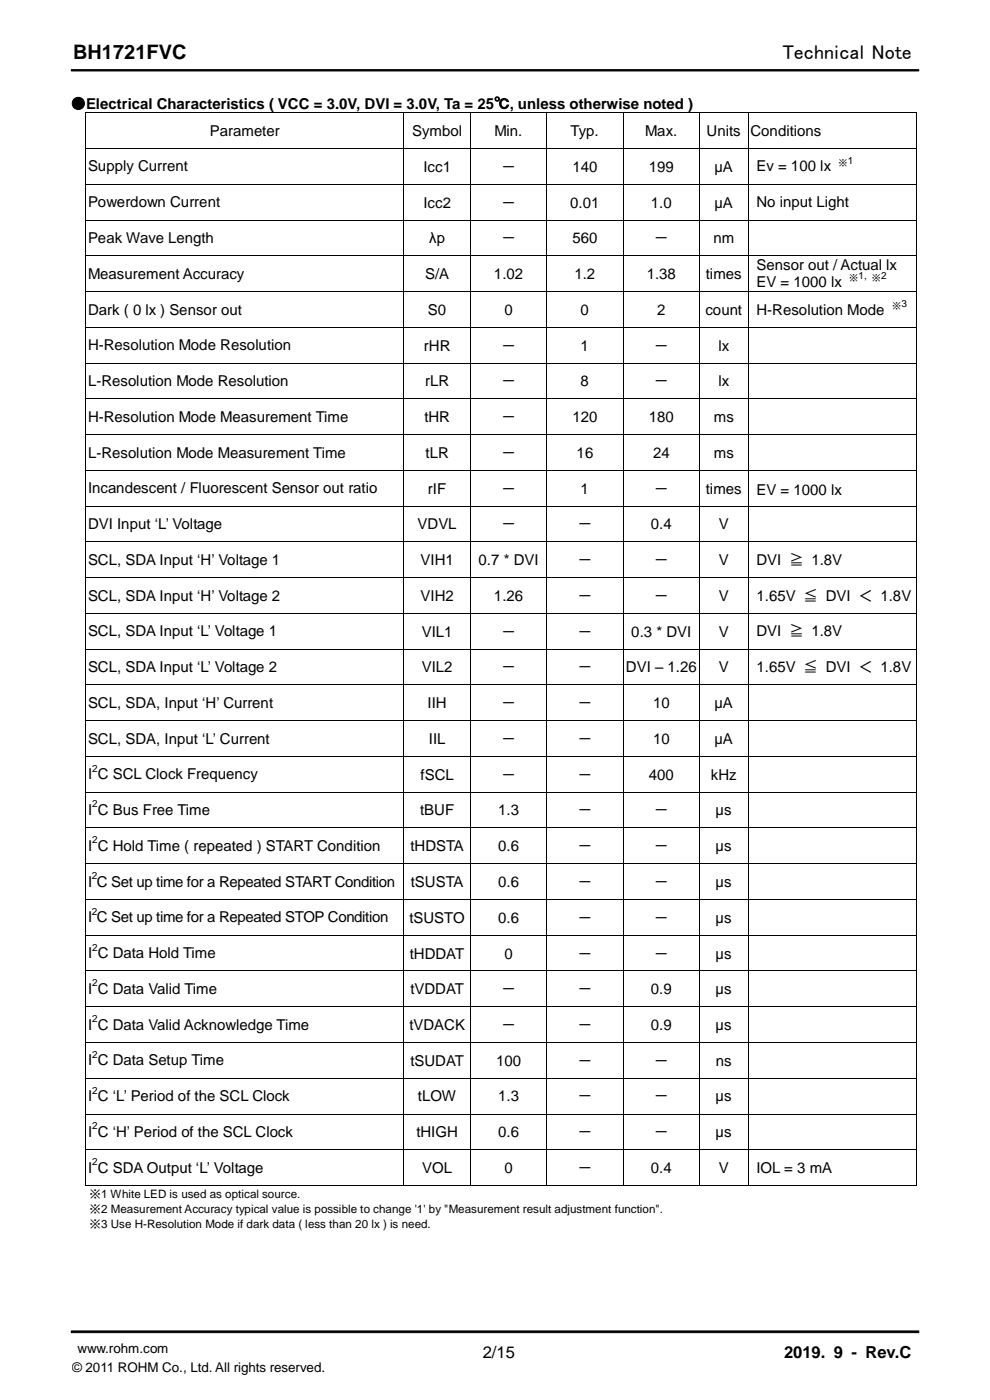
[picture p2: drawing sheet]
<svg xmlns="http://www.w3.org/2000/svg" width="210mm" height="297mm" viewBox="0 0 210 297" stroke-linecap="round" stroke-linejoin="round" font-family="sans-serif">
<defs><g id="words">
<g font-size="4.2">
<text x="15.5" y="12.5">BH1721FVC</text>
<text x="166" y="12.5">Technical Note</text>
</g>
<g font-size="3.5">
<text x="102.4" y="288.1">2/15</text>
<text x="166.3" y="288.1">2019. 9 - Rev.C</text>
</g>
<g font-size="3.2">
<text x="15" y="23.1">●Electrical Characteristics ( VCC = 3.0V, DVI = 3.0V, Ta = 25℃, unless otherwise noted )</text>
<text x="44.5" y="28.8">Parameter</text>
<text x="87.4" y="28.9">Symbol</text>
<text x="104.9" y="28.9">Min.</text>
<text x="121.1" y="28.9">Typ.</text>
<text x="136.8" y="28.9">Max.</text>
<text x="149.9" y="28.9">Units</text>
<text x="159.2" y="28.8">Conditions</text>
<text x="18.7" y="36.4">Supply Current</text>
<text x="89.8" y="36.5">Icc1</text>
<text x="106.3" y="36.5">－</text>
<text x="121.4" y="36.5">140</text>
<text x="137.7" y="36.5">199</text>
<text x="151.5" y="36.5">µA</text>
<text x="160.5" y="36.4">Ev = 100 lx</text>
<text x="18.7" y="43.9">Powerdown Current</text>
<text x="89.8" y="44">Icc2</text>
<text x="106.3" y="44">－</text>
<text x="121" y="44">0.01</text>
<text x="138.1" y="44">1.0</text>
<text x="151.5" y="44">µA</text>
<text x="160.5" y="43.9">No input Light</text>
<text x="18.7" y="51.6">Peak Wave Length</text>
<text x="91.1" y="51.6">λp</text>
<text x="106.3" y="51.6">－</text>
<text x="121.4" y="51.6">560</text>
<text x="138.7" y="51.6">－</text>
<text x="151.3" y="51.6">nm</text>
<text x="18.7" y="59.1">Measurement Accuracy</text>
<text x="90.2" y="59.2">S/A</text>
<text x="104.8" y="59.2">1.02</text>
<text x="121.9" y="59.2">1.2</text>
<text x="137.2" y="59.2">1.38</text>
<text x="149.7" y="59.2">times</text>
<text x="160.5" y="57.4">Sensor out / Actual lx</text>
<text x="160.5" y="60.9">EV = 1000 lx</text>
<text x="18.7" y="66.7">Dark ( 0 lx ) Sensor out</text>
<text x="90.8" y="66.8">S0</text>
<text x="107" y="66.8">0</text>
<text x="123.2" y="66.8">0</text>
<text x="139.4" y="66.8">2</text>
<text x="149.6" y="66.8">count</text>
<text x="160.5" y="66.7">H-Resolution Mode</text>
<text x="18.7" y="74.3">H-Resolution Mode Resolution</text>
<text x="89.9" y="74.4">rHR</text>
<text x="106.3" y="74.4">－</text>
<text x="123.2" y="74.4">1</text>
<text x="138.7" y="74.4">－</text>
<text x="152.4" y="74.4">lx</text>
<text x="18.7" y="81.9">L-Resolution Mode Resolution</text>
<text x="90.2" y="82">rLR</text>
<text x="106.3" y="82">－</text>
<text x="123.2" y="82">8</text>
<text x="138.7" y="82">－</text>
<text x="152.4" y="82">lx</text>
<text x="18.7" y="89.5">H-Resolution Mode Measurement Time</text>
<text x="90" y="89.6">tHR</text>
<text x="106.3" y="89.6">－</text>
<text x="121.4" y="89.6">120</text>
<text x="137.7" y="89.6">180</text>
<text x="151.4" y="89.6">ms</text>
<text x="18.7" y="97.1">L-Resolution Mode Measurement Time</text>
<text x="90.3" y="97.1">tLR</text>
<text x="106.3" y="97.1">－</text>
<text x="122.3" y="97.1">16</text>
<text x="138.5" y="97.1">24</text>
<text x="151.4" y="97.1">ms</text>
<text x="18.7" y="104.7">Incandescent / Fluorescent Sensor out ratio</text>
<text x="90.8" y="104.8">rIF</text>
<text x="106.3" y="104.8">－</text>
<text x="123.2" y="104.8">1</text>
<text x="138.7" y="104.8">－</text>
<text x="149.7" y="104.8">times</text>
<text x="160.5" y="105">EV = 1000 lx</text>
<text x="18.7" y="112.2">DVI Input ‘L’ Voltage</text>
<text x="88.6" y="112.3">VDVL</text>
<text x="106.3" y="112.3">－</text>
<text x="122.5" y="112.3">－</text>
<text x="138.1" y="112.3">0.4</text>
<text x="152.5" y="112.3">V</text>
<text x="18.7" y="119.8">SCL, SDA Input ‘H’ Voltage 1</text>
<text x="89.2" y="119.9">VIH1</text>
<text x="101.5" y="119.9">0.7 * DVI</text>
<text x="122.5" y="119.9">－</text>
<text x="138.7" y="119.9">－</text>
<text x="152.5" y="119.9">V</text>
<text x="160.5" y="119.8">DVI ≧ 1.8V</text>
<text x="18.7" y="127.4">SCL, SDA Input ‘H’ Voltage 2</text>
<text x="89.2" y="127.5">VIH2</text>
<text x="104.8" y="127.5">1.26</text>
<text x="122.5" y="127.5">－</text>
<text x="138.7" y="127.5">－</text>
<text x="152.5" y="127.5">V</text>
<text x="160.5" y="127.4">1.65V ≦ DVI ＜ 1.8V</text>
<text x="18.7" y="135">SCL, SDA Input ‘L’ Voltage 1</text>
<text x="89.5" y="135.1">VIL1</text>
<text x="106.3" y="135.1">－</text>
<text x="122.5" y="135.1">－</text>
<text x="133.9" y="135.1">0.3 * DVI</text>
<text x="152.5" y="135.1">V</text>
<text x="160.5" y="135">DVI ≧ 1.8V</text>
<text x="18.7" y="142.6">SCL, SDA Input ‘L’ Voltage 2</text>
<text x="89.5" y="142.6">VIL2</text>
<text x="106.3" y="142.6">－</text>
<text x="122.5" y="142.6">－</text>
<text x="132.8" y="142.6">DVI – 1.26</text>
<text x="152.5" y="142.6">V</text>
<text x="160.5" y="142.6">1.65V ≦ DVI ＜ 1.8V</text>
<text x="18.7" y="150.2">SCL, SDA, Input ‘H’ Current</text>
<text x="90.7" y="150.3">IIH</text>
<text x="106.3" y="150.3">－</text>
<text x="122.5" y="150.3">－</text>
<text x="138.5" y="150.3">10</text>
<text x="151.5" y="150.3">µA</text>
<text x="18.7" y="157.8">SCL, SDA, Input ‘L’ Current</text>
<text x="91" y="157.8">IIL</text>
<text x="106.3" y="157.8">－</text>
<text x="122.5" y="157.8">－</text>
<text x="138.5" y="157.8">10</text>
<text x="151.5" y="157.8">µA</text>
<text x="18.7" y="165.3">I C SCL Clock Frequency</text>
<text x="89.2" y="165.4">fSCL</text>
<text x="106.3" y="165.4">－</text>
<text x="122.5" y="165.4">－</text>
<text x="137.7" y="165.4">400</text>
<text x="150.8" y="165.4">kHz</text>
<text x="18.7" y="172.9">I C Bus Free Time</text>
<text x="89.1" y="173">tBUF</text>
<text x="105.7" y="173">1.3</text>
<text x="122.5" y="173">－</text>
<text x="138.7" y="173">－</text>
<text x="151.8" y="173">µs</text>
<text x="18.7" y="180.5">I C Hold Time ( repeated ) START Condition</text>
<text x="87.1" y="180.6">tHDSTA</text>
<text x="105.7" y="180.6">0.6</text>
<text x="122.5" y="180.6">－</text>
<text x="138.7" y="180.6">－</text>
<text x="151.8" y="180.6">µs</text>
<text x="18.7" y="188.1">I C Set up time for a Repeated START Condition</text>
<text x="87.1" y="188.2">tSUSTA</text>
<text x="105.7" y="188.2">0.6</text>
<text x="122.5" y="188.2">－</text>
<text x="138.7" y="188.2">－</text>
<text x="151.8" y="188.2">µs</text>
<text x="18.7" y="195.7">I C Set up time for a Repeated STOP Condition</text>
<text x="86.8" y="195.8">tSUSTO</text>
<text x="105.7" y="195.8">0.6</text>
<text x="122.5" y="195.8">－</text>
<text x="138.7" y="195.8">－</text>
<text x="151.8" y="195.8">µs</text>
<text x="18.7" y="203.3">I C Data Hold Time</text>
<text x="86.9" y="203.4">tHDDAT</text>
<text x="107" y="203.4">0</text>
<text x="122.5" y="203.4">－</text>
<text x="138.7" y="203.4">－</text>
<text x="151.8" y="203.4">µs</text>
<text x="18.7" y="210.9">I C Data Valid Time</text>
<text x="87.1" y="210.9">tVDDAT</text>
<text x="106.3" y="210.9">－</text>
<text x="122.5" y="210.9">－</text>
<text x="138.1" y="210.9">0.9</text>
<text x="151.8" y="210.9">µs</text>
<text x="18.7" y="218.4">I C Data Valid Acknowledge Time</text>
<text x="86.8" y="218.5">tVDACK</text>
<text x="106.3" y="218.5">－</text>
<text x="122.5" y="218.5">－</text>
<text x="138.1" y="218.5">0.9</text>
<text x="151.8" y="218.5">µs</text>
<text x="18.7" y="226">I C Data Setup Time</text>
<text x="87.1" y="226.1">tSUDAT</text>
<text x="105.3" y="226.1">100</text>
<text x="122.5" y="226.1">－</text>
<text x="138.7" y="226.1">－</text>
<text x="151.8" y="226.1">ns</text>
<text x="18.7" y="233.6">I C ‘L’ Period of the SCL Clock</text>
<text x="88.7" y="233.7">tLOW</text>
<text x="105.7" y="233.7">1.3</text>
<text x="122.5" y="233.7">－</text>
<text x="138.7" y="233.7">－</text>
<text x="151.8" y="233.7">µs</text>
<text x="18.7" y="241.2">I C ‘H’ Period of the SCL Clock</text>
<text x="88.3" y="241.3">tHIGH</text>
<text x="105.7" y="241.3">0.6</text>
<text x="122.5" y="241.3">－</text>
<text x="138.7" y="241.3">－</text>
<text x="151.8" y="241.3">µs</text>
<text x="18.7" y="248.8">I C SDA Output ‘L’ Voltage</text>
<text x="89.6" y="248.9">VOL</text>
<text x="107" y="248.9">0</text>
<text x="122.5" y="248.9">－</text>
<text x="138.1" y="248.9">0.4</text>
<text x="152.5" y="248.9">V</text>
<text x="160.5" y="248.8">IOL = 3 mA</text>
</g>
<g font-size="2.8">
<text x="16.4" y="286.9">www.rohm.com</text>
<text x="15.3" y="291.1">© 2011 ROHM Co., Ltd. All rights reserved.</text>
</g>
<g font-size="2.5">
<text x="19" y="254.1">※1 White LED is used as optical source.</text>
<text x="19" y="257.3">※2 Measurement Accuracy typical value is possible to change '1' by &quot;Measurement result adjustment function&quot;.</text>
<text x="19" y="260.4">※3 Use H-Resolution Mode if dark data ( less than 20 lx ) is need.</text>
</g>
<g font-size="2.1">
<text x="19.6" y="163.7">2</text>
<text x="19.6" y="171.3">2</text>
<text x="19.6" y="178.9">2</text>
<text x="19.5" y="186.5">2</text>
<text x="19.5" y="194.1">2</text>
<text x="19.6" y="201.7">2</text>
<text x="19.6" y="209.2">2</text>
<text x="19.6" y="216.8">2</text>
<text x="19.6" y="224.4">2</text>
<text x="19.6" y="232">2</text>
<text x="19.6" y="239.6">2</text>
<text x="19.6" y="247.2">2</text>
</g>
<g font-size="1.9">
<text x="177.9" y="35.1">※1</text>
<text x="180.2" y="59.7">※1, ※2</text>
<text x="189.3" y="65.5">※3</text>
</g>
</g></defs>
<g fill="#000" stroke="#000" stroke-width=".21">
<path d="M15.1 14.8h179.8v.2h-179.8z" fill-rule="evenodd"/>
<path d="M15.1 282.4h179.8v.3h-179.8z" fill-rule="evenodd"/>
</g>
<g fill="#000">
<path d="M18.2 23.9v.1z" fill-rule="evenodd"/>
<path d="M18.2 23.9v.1z" fill-rule="evenodd"/>
<path d="M18.2 39v.1z" fill-rule="evenodd"/>
<path d="M85.7 23.9v.1z" fill-rule="evenodd"/>
<path d="M85.7 39v.1z" fill-rule="evenodd"/>
<path d="M99.8 23.9l.1 .1z" fill-rule="evenodd"/>
<path d="M99.8 31.5h.1z" fill-rule="evenodd"/>
<path d="M99.8 39l.1 .1z" fill-rule="evenodd"/>
<path d="M116 23.9l.1 .1z" fill-rule="evenodd"/>
<path d="M116 31.5h.1z" fill-rule="evenodd"/>
<path d="M116 39l.1 .1z" fill-rule="evenodd"/>
<path d="M132.2 23.9l.1 .1z" fill-rule="evenodd"/>
<path d="M132.2 31.5h.1z" fill-rule="evenodd"/>
<path d="M132.2 39l.1 .1z" fill-rule="evenodd"/>
<path d="M148.4 23.9v.1z" fill-rule="evenodd"/>
<path d="M148.4 39v.1z" fill-rule="evenodd"/>
<path d="M158.7 23.9l.1 .1z" fill-rule="evenodd"/>
<path d="M158.7 31.5h.1z" fill-rule="evenodd"/>
<path d="M158.7 39l.1 .1z" fill-rule="evenodd"/>
<path d="M194.4 23.9l.1 .1z" fill-rule="evenodd"/>
<path d="M194.4 23.9l.1 .1z" fill-rule="evenodd"/>
<path d="M194.4 31.5h.1z" fill-rule="evenodd"/>
<path d="M194.4 39l.1 .1z" fill-rule="evenodd"/>
<path d="M18.2 54.2v.1z" fill-rule="evenodd"/>
<path d="M85.7 54.2v.1z" fill-rule="evenodd"/>
<path d="M99.8 46.7h.1z" fill-rule="evenodd"/>
<path d="M99.8 54.2l.1 .1z" fill-rule="evenodd"/>
<path d="M116 46.7h.1z" fill-rule="evenodd"/>
<path d="M116 54.2l.1 .1z" fill-rule="evenodd"/>
<path d="M132.2 46.7h.1z" fill-rule="evenodd"/>
<path d="M132.2 54.2l.1 .1z" fill-rule="evenodd"/>
<path d="M148.4 54.2v.1z" fill-rule="evenodd"/>
<path d="M158.7 46.7h.1z" fill-rule="evenodd"/>
<path d="M158.7 54.2l.1 .1z" fill-rule="evenodd"/>
<path d="M194.4 46.7h.1z" fill-rule="evenodd"/>
<path d="M194.4 54.2l.1 .1z" fill-rule="evenodd"/>
<path d="M18.2 61.8v.1z" fill-rule="evenodd"/>
<path d="M18.2 69.4v.1z" fill-rule="evenodd"/>
<path d="M18.2 77v.1z" fill-rule="evenodd"/>
<path d="M85.7 61.8v.1z" fill-rule="evenodd"/>
<path d="M85.7 69.4v.1z" fill-rule="evenodd"/>
<path d="M85.7 77v.1z" fill-rule="evenodd"/>
<path d="M99.8 61.8l.1 .1z" fill-rule="evenodd"/>
<path d="M99.8 69.4l.1 .1z" fill-rule="evenodd"/>
<path d="M99.8 77l.1 .1z" fill-rule="evenodd"/>
<path d="M116 61.8l.1 .1z" fill-rule="evenodd"/>
<path d="M116 69.4l.1 .1z" fill-rule="evenodd"/>
<path d="M116 77l.1 .1z" fill-rule="evenodd"/>
<path d="M132.2 61.8l.1 .1z" fill-rule="evenodd"/>
<path d="M132.2 69.4l.1 .1z" fill-rule="evenodd"/>
<path d="M132.2 77l.1 .1z" fill-rule="evenodd"/>
<path d="M148.4 61.8v.1z" fill-rule="evenodd"/>
<path d="M148.4 69.4v.1z" fill-rule="evenodd"/>
<path d="M148.4 77v.1z" fill-rule="evenodd"/>
<path d="M158.7 61.8l.1 .1z" fill-rule="evenodd"/>
<path d="M158.7 69.4l.1 .1z" fill-rule="evenodd"/>
<path d="M158.7 77l.1 .1z" fill-rule="evenodd"/>
<path d="M194.4 61.8l.1 .1z" fill-rule="evenodd"/>
<path d="M194.4 69.4l.1 .1z" fill-rule="evenodd"/>
<path d="M194.4 77l.1 .1z" fill-rule="evenodd"/>
<path d="M18.2 84.5v.1z" fill-rule="evenodd"/>
<path d="M18.2 92.2v.1z" fill-rule="evenodd"/>
<path d="M85.7 84.5v.1z" fill-rule="evenodd"/>
<path d="M85.7 92.2v.1z" fill-rule="evenodd"/>
<path d="M99.8 84.5l.1 .1z" fill-rule="evenodd"/>
<path d="M99.8 92.2l.1 .1z" fill-rule="evenodd"/>
<path d="M99.8 99.8h.1z" fill-rule="evenodd"/>
<path d="M116 84.5l.1 .1z" fill-rule="evenodd"/>
<path d="M116 92.2l.1 .1z" fill-rule="evenodd"/>
<path d="M116 99.8h.1z" fill-rule="evenodd"/>
<path d="M132.2 84.5l.1 .1z" fill-rule="evenodd"/>
<path d="M132.2 92.2l.1 .1z" fill-rule="evenodd"/>
<path d="M132.2 99.8h.1z" fill-rule="evenodd"/>
<path d="M148.4 84.5v.1z" fill-rule="evenodd"/>
<path d="M148.4 92.2v.1z" fill-rule="evenodd"/>
<path d="M158.7 84.5l.1 .1z" fill-rule="evenodd"/>
<path d="M158.7 92.2l.1 .1z" fill-rule="evenodd"/>
<path d="M158.7 99.8h.1z" fill-rule="evenodd"/>
<path d="M194.4 84.5l.1 .1z" fill-rule="evenodd"/>
<path d="M194.4 92.2l.1 .1z" fill-rule="evenodd"/>
<path d="M194.4 99.8h.1z" fill-rule="evenodd"/>
<path d="M18.2 107.3v.1z" fill-rule="evenodd"/>
<path d="M18.2 114.9v.1z" fill-rule="evenodd"/>
<path d="M85.7 107.3v.1z" fill-rule="evenodd"/>
<path d="M85.7 114.9v.1z" fill-rule="evenodd"/>
<path d="M99.8 107.3l.1 .1z" fill-rule="evenodd"/>
<path d="M99.8 114.9l.1 .1z" fill-rule="evenodd"/>
<path d="M116 107.3l.1 .1z" fill-rule="evenodd"/>
<path d="M116 114.9l.1 .1z" fill-rule="evenodd"/>
<path d="M132.2 107.3l.1 .1z" fill-rule="evenodd"/>
<path d="M132.2 114.9l.1 .1z" fill-rule="evenodd"/>
<path d="M148.4 107.3v.1z" fill-rule="evenodd"/>
<path d="M148.4 114.9v.1z" fill-rule="evenodd"/>
<path d="M158.7 107.3l.1 .1z" fill-rule="evenodd"/>
<path d="M158.7 114.9l.1 .1z" fill-rule="evenodd"/>
<path d="M194.4 107.3l.1 .1z" fill-rule="evenodd"/>
<path d="M194.4 114.9l.1 .1z" fill-rule="evenodd"/>
<path d="M18.2 122.5v.1z" fill-rule="evenodd"/>
<path d="M18.2 130.1v.1z" fill-rule="evenodd"/>
<path d="M18.2 137.7v.1z" fill-rule="evenodd"/>
<path d="M85.7 122.5v.1z" fill-rule="evenodd"/>
<path d="M85.7 130.1v.1z" fill-rule="evenodd"/>
<path d="M85.7 137.7v.1z" fill-rule="evenodd"/>
<path d="M99.8 122.5l.1 .1z" fill-rule="evenodd"/>
<path d="M99.8 130.1l.1 .1z" fill-rule="evenodd"/>
<path d="M99.8 137.7l.1 .1z" fill-rule="evenodd"/>
<path d="M116 122.5l.1 .1z" fill-rule="evenodd"/>
<path d="M116 130.1l.1 .1z" fill-rule="evenodd"/>
<path d="M116 137.7l.1 .1z" fill-rule="evenodd"/>
<path d="M132.2 122.5l.1 .1z" fill-rule="evenodd"/>
<path d="M132.2 130.1l.1 .1z" fill-rule="evenodd"/>
<path d="M132.2 137.7l.1 .1z" fill-rule="evenodd"/>
<path d="M148.4 122.5v.1z" fill-rule="evenodd"/>
<path d="M148.4 130.1v.1z" fill-rule="evenodd"/>
<path d="M148.4 137.7v.1z" fill-rule="evenodd"/>
<path d="M158.7 122.5l.1 .1z" fill-rule="evenodd"/>
<path d="M158.7 130.1l.1 .1z" fill-rule="evenodd"/>
<path d="M158.7 137.7l.1 .1z" fill-rule="evenodd"/>
<path d="M194.4 122.5l.1 .1z" fill-rule="evenodd"/>
<path d="M194.4 130.1l.1 .1z" fill-rule="evenodd"/>
<path d="M194.4 137.7l.1 .1z" fill-rule="evenodd"/>
<path d="M18.2 152.8v.1z" fill-rule="evenodd"/>
<path d="M85.7 152.8v.1z" fill-rule="evenodd"/>
<path d="M99.8 145.3h.1z" fill-rule="evenodd"/>
<path d="M99.8 152.8l.1 .1z" fill-rule="evenodd"/>
<path d="M116 145.3h.1z" fill-rule="evenodd"/>
<path d="M116 152.8l.1 .1z" fill-rule="evenodd"/>
<path d="M132.2 145.3h.1z" fill-rule="evenodd"/>
<path d="M132.2 152.8l.1 .1z" fill-rule="evenodd"/>
<path d="M148.4 152.8v.1z" fill-rule="evenodd"/>
<path d="M158.7 145.3h.1z" fill-rule="evenodd"/>
<path d="M158.7 152.8l.1 .1z" fill-rule="evenodd"/>
<path d="M194.4 145.3h.1z" fill-rule="evenodd"/>
<path d="M194.4 152.8l.1 .1z" fill-rule="evenodd"/>
<path d="M18.2 160.4v.1z" fill-rule="evenodd"/>
<path d="M18.2 168v.1z" fill-rule="evenodd"/>
<path d="M18.2 175.6v.1z" fill-rule="evenodd"/>
<path d="M85.7 160.4v.1z" fill-rule="evenodd"/>
<path d="M85.7 168v.1z" fill-rule="evenodd"/>
<path d="M85.7 175.6v.1z" fill-rule="evenodd"/>
<path d="M99.8 160.4l.1 .1z" fill-rule="evenodd"/>
<path d="M99.8 168l.1 .1z" fill-rule="evenodd"/>
<path d="M99.8 175.6l.1 .1z" fill-rule="evenodd"/>
<path d="M116 160.4l.1 .1z" fill-rule="evenodd"/>
<path d="M116 168l.1 .1z" fill-rule="evenodd"/>
<path d="M116 175.6l.1 .1z" fill-rule="evenodd"/>
<path d="M132.2 160.4l.1 .1z" fill-rule="evenodd"/>
<path d="M132.2 168l.1 .1z" fill-rule="evenodd"/>
<path d="M132.2 175.6l.1 .1z" fill-rule="evenodd"/>
<path d="M148.4 160.4v.1z" fill-rule="evenodd"/>
<path d="M148.4 168v.1z" fill-rule="evenodd"/>
<path d="M148.4 175.6v.1z" fill-rule="evenodd"/>
<path d="M158.7 160.4l.1 .1z" fill-rule="evenodd"/>
<path d="M158.7 168l.1 .1z" fill-rule="evenodd"/>
<path d="M158.7 175.6l.1 .1z" fill-rule="evenodd"/>
<path d="M194.4 160.4l.1 .1z" fill-rule="evenodd"/>
<path d="M194.4 168l.1 .1z" fill-rule="evenodd"/>
<path d="M194.4 175.6l.1 .1z" fill-rule="evenodd"/>
<path d="M18.2 183.2v.1z" fill-rule="evenodd"/>
<path d="M18.2 190.8v.1z" fill-rule="evenodd"/>
<path d="M85.7 183.2v.1z" fill-rule="evenodd"/>
<path d="M85.7 190.8v.1z" fill-rule="evenodd"/>
<path d="M99.8 183.2l.1 .1z" fill-rule="evenodd"/>
<path d="M99.8 190.8l.1 .1z" fill-rule="evenodd"/>
<path d="M99.8 198.4h.1z" fill-rule="evenodd"/>
<path d="M116 183.2l.1 .1z" fill-rule="evenodd"/>
<path d="M116 190.8l.1 .1z" fill-rule="evenodd"/>
<path d="M116 198.4h.1z" fill-rule="evenodd"/>
<path d="M132.2 183.2l.1 .1z" fill-rule="evenodd"/>
<path d="M132.2 190.8l.1 .1z" fill-rule="evenodd"/>
<path d="M132.2 198.4h.1z" fill-rule="evenodd"/>
<path d="M148.4 183.2v.1z" fill-rule="evenodd"/>
<path d="M148.4 190.8v.1z" fill-rule="evenodd"/>
<path d="M158.7 183.2l.1 .1z" fill-rule="evenodd"/>
<path d="M158.7 190.8l.1 .1z" fill-rule="evenodd"/>
<path d="M158.7 198.4h.1z" fill-rule="evenodd"/>
<path d="M194.4 183.2l.1 .1z" fill-rule="evenodd"/>
<path d="M194.4 190.8l.1 .1z" fill-rule="evenodd"/>
<path d="M194.4 198.4h.1z" fill-rule="evenodd"/>
<path d="M18.2 205.9v.1z" fill-rule="evenodd"/>
<path d="M18.2 213.5v.1z" fill-rule="evenodd"/>
<path d="M85.7 205.9v.1z" fill-rule="evenodd"/>
<path d="M85.7 213.5v.1z" fill-rule="evenodd"/>
<path d="M99.8 205.9l.1 .1z" fill-rule="evenodd"/>
<path d="M99.8 213.5l.1 .1z" fill-rule="evenodd"/>
<path d="M116 205.9l.1 .1z" fill-rule="evenodd"/>
<path d="M116 213.5l.1 .1z" fill-rule="evenodd"/>
<path d="M132.2 205.9l.1 .1z" fill-rule="evenodd"/>
<path d="M132.2 213.5l.1 .1z" fill-rule="evenodd"/>
<path d="M148.4 205.9v.1z" fill-rule="evenodd"/>
<path d="M148.4 213.5v.1z" fill-rule="evenodd"/>
<path d="M158.7 205.9l.1 .1z" fill-rule="evenodd"/>
<path d="M158.7 213.5l.1 .1z" fill-rule="evenodd"/>
<path d="M194.4 205.9l.1 .1z" fill-rule="evenodd"/>
<path d="M194.4 213.5l.1 .1z" fill-rule="evenodd"/>
<path d="M18.2 221.1v.1z" fill-rule="evenodd"/>
<path d="M18.2 228.7v.1z" fill-rule="evenodd"/>
<path d="M18.2 236.3v.1z" fill-rule="evenodd"/>
<path d="M85.7 221.1v.1z" fill-rule="evenodd"/>
<path d="M85.7 228.7v.1z" fill-rule="evenodd"/>
<path d="M85.7 236.3v.1z" fill-rule="evenodd"/>
<path d="M99.8 221.1l.1 .1z" fill-rule="evenodd"/>
<path d="M99.8 228.7l.1 .1z" fill-rule="evenodd"/>
<path d="M99.8 236.3l.1 .1z" fill-rule="evenodd"/>
<path d="M116 221.1l.1 .1z" fill-rule="evenodd"/>
<path d="M116 228.7l.1 .1z" fill-rule="evenodd"/>
<path d="M116 236.3l.1 .1z" fill-rule="evenodd"/>
<path d="M132.2 221.1l.1 .1z" fill-rule="evenodd"/>
<path d="M132.2 228.7l.1 .1z" fill-rule="evenodd"/>
<path d="M132.2 236.3l.1 .1z" fill-rule="evenodd"/>
<path d="M148.4 221.1v.1z" fill-rule="evenodd"/>
<path d="M148.4 228.7v.1z" fill-rule="evenodd"/>
<path d="M148.4 236.3v.1z" fill-rule="evenodd"/>
<path d="M158.7 221.1l.1 .1z" fill-rule="evenodd"/>
<path d="M158.7 228.7l.1 .1z" fill-rule="evenodd"/>
<path d="M158.7 236.3l.1 .1z" fill-rule="evenodd"/>
<path d="M194.4 221.1l.1 .1z" fill-rule="evenodd"/>
<path d="M194.4 228.7l.1 .1z" fill-rule="evenodd"/>
<path d="M194.4 236.3l.1 .1z" fill-rule="evenodd"/>
<path d="M18.2 243.9v.1z" fill-rule="evenodd"/>
<path d="M85.7 243.9v.1z" fill-rule="evenodd"/>
<path d="M99.8 243.9l.1 .1z" fill-rule="evenodd"/>
<path d="M99.8 251.5h.1z" fill-rule="evenodd"/>
<path d="M116 243.9l.1 .1z" fill-rule="evenodd"/>
<path d="M116 251.5h.1z" fill-rule="evenodd"/>
<path d="M132.2 243.9l.1 .1z" fill-rule="evenodd"/>
<path d="M132.2 251.5h.1z" fill-rule="evenodd"/>
<path d="M148.4 243.9v.1z" fill-rule="evenodd"/>
<path d="M158.7 243.9l.1 .1z" fill-rule="evenodd"/>
<path d="M158.7 251.5h.1z" fill-rule="evenodd"/>
<path d="M194.4 243.9l.1 .1z" fill-rule="evenodd"/>
<path d="M194.4 251.5h.1z" fill-rule="evenodd"/>
<path d="M194.4 251.5h.1z" fill-rule="evenodd"/>
</g>
<g fill="none" stroke="#000" stroke-width=".21">
<path d="M18.2 24v7.5M18.2 31.5v7.5M18.2 39.1v7.6M18.2 23.9h67.5M18.2 31.5h67.5M18.2 39.1h67.5M85.7 24v7.5M85.7 31.5v7.5M85.7 39.1v7.6M85.7 23.9h14.1M85.7 31.5h14.1M85.7 39.1h14.1"/>
<path d="M99.8 24v7.5M99.8 31.5v7.5M99.8 39.1v7.6M99.9 23.9h16.1M99.9 31.5h16.1M99.9 39.1h16.1M116 24v7.5M116 31.5v7.5M116 39.1v7.6M116.1 23.9h16.1M116.1 31.5h16.1M116.1 39.1h16.1"/>
<path d="M132.2 24v7.5M132.2 31.5v7.5M132.2 39.1v7.6M132.3 23.9h16.1M132.3 31.5h16.1M132.3 39.1h16.1M148.4 24v7.5M148.4 31.5v7.5M148.4 39.1v7.6M148.4 23.9h10.3M148.4 31.5h10.3M148.4 39.1h10.3"/>
<path d="M158.7 24v7.5M158.7 31.5v7.5M158.7 39.1v7.6M158.8 23.9h35.6M158.8 31.5h35.6M158.8 39.1h35.6M194.5 24v7.5M194.5 31.5v7.5M194.5 39.1v7.6M18.2 46.7v7.5M18.2 54.3v7.5M18.2 46.7h67.5"/>
<path d="M18.2 54.3h67.5M85.7 46.7v7.5M85.7 54.3v7.5M85.7 46.7h14.1M85.7 54.3h14.1M99.8 54.3v7.5l16.2 .1M116 46.7h-16.2v7.5l16.2 .1M116 46.7h16.2v7.6l-16.2-.1zM116 54.3v7.5l16.2 .1v-7.6M132.3 46.7h16.1M132.3 54.3h16.1M148.4 46.7v7.5"/>
<path d="M148.4 54.3v7.5M148.4 46.7h10.3M148.4 54.3h10.3M158.7 46.7v7.5M158.7 54.3v7.5M158.8 46.7h35.6M158.8 54.3h35.6M194.5 46.7v7.5M194.5 54.3v7.5M18.2 61.9v7.5M18.2 69.5v7.5M18.2 77.1v7.4"/>
<path d="M18.2 61.9h67.5M18.2 69.4h67.5M18.2 77h67.5M85.7 61.9v7.5M85.7 69.5v7.5M85.7 77.1v7.4M85.7 61.9h14.1M85.7 69.4h14.1M85.7 77h14.1M99.8 61.9v7.5M99.8 69.5v7.5M99.8 77.1v7.4"/>
<path d="M99.9 69.4h16.1M99.9 77h16.1M116 61.9v7.5M116 69.5v7.5M116 77.1v7.4M116.1 69.4h16.1M116.1 77h16.1M132.2 61.9v7.5M132.2 69.5v7.5M132.2 77.1v7.4M132.3 61.9h16.1M132.3 69.4h16.1"/>
<path d="M132.3 77h16.1M148.4 61.9v7.5M148.4 69.5v7.5M148.4 77.1v7.4M148.4 61.9h10.3M148.4 69.4h10.3M148.4 77h10.3M158.7 61.9v7.5M158.7 69.5v7.5M158.7 77.1v7.4M158.8 61.9h35.6M158.8 69.4h35.6"/>
<path d="M158.8 77h35.6M194.5 61.9v7.5M194.5 69.5v7.5M194.5 77.1v7.4M18.2 84.6v7.6M18.2 92.3v7.5M18.2 99.8v7.5M18.2 84.6h67.5M18.2 92.2h67.5M18.2 99.8h67.5M85.7 84.6v7.6M85.7 92.3v7.5"/>
<path d="M85.7 99.8v7.5M85.7 84.6h14.1M85.7 92.2h14.1M85.7 99.8h14.1M99.8 84.6v7.6M99.8 92.3v7.5M99.8 99.8v7.5M99.9 84.6h16.1M99.9 92.2h16.1M99.9 99.8h16.1M116 84.6v7.6M116 92.3v7.5"/>
<path d="M116 99.8v7.5M116.1 84.6h16.1M116.1 92.2h16.1M116.1 99.8h16.1M132.2 84.6v7.6M132.2 92.3v7.5M132.2 99.8v7.5M132.3 84.6h16.1M132.3 92.2h16.1M132.3 99.8h16.1M148.4 84.6v7.6M148.4 92.3v7.5"/>
<path d="M148.4 99.8v7.5M148.4 84.6h10.3M148.4 92.2h10.3M148.4 99.8h10.3M158.7 84.6v7.6M158.7 92.3v7.5M158.7 99.8v7.5M158.8 84.6h35.6M158.8 92.2h35.6M158.8 99.8h35.6M194.5 84.6v7.6M194.5 92.3v7.5"/>
<path d="M194.5 99.8v7.5M18.2 107.4v7.5M18.2 115v7.5M18.2 107.4h67.5M18.2 115h67.5M85.7 107.4v7.5M85.7 115v7.5M85.7 107.4h14.1M85.7 115h14.1M116 107.4h-16.2v7.5M116 115h-16.2v7.5h16.2M116 114.9v-7.5h16.2v7.5"/>
<path d="M116 115h16.2v7.5h-16.2zM132.3 107.4h16.1M132.3 115h16.1M148.4 107.4v7.5M148.4 115v7.5M148.4 107.4h10.3M148.4 115h10.3M158.7 107.4v7.5M158.7 115v7.5M158.8 107.4h35.6M158.8 115h35.6M194.5 107.4v7.5"/>
<path d="M194.5 115v7.5M18.2 122.6v7.5M18.2 130.2v7.5M18.2 137.8v7.5M18.2 122.5h67.5M18.2 130.1h67.5M18.2 137.7h67.5M85.7 122.6v7.5M85.7 130.2v7.5M85.7 137.8v7.5M85.7 122.5h14.1M85.7 130.1h14.1"/>
<path d="M85.7 137.7h14.1M99.8 122.6v7.5M99.8 130.2v7.5M99.8 137.8v7.5M99.9 130.1h16.1M99.9 137.7h16.1M116 122.6v7.5M116 130.2v7.5M116 137.8v7.5M116.1 130.1h16.1M116.1 137.7h16.1M132.2 122.6v7.5"/>
<path d="M132.2 130.2v7.5M132.2 137.8v7.5M132.3 122.5h16.1M132.3 130.1h16.1M132.3 137.7h16.1M148.4 122.6v7.5M148.4 130.2v7.5M148.4 137.8v7.5M148.4 122.5h10.3M148.4 130.1h10.3M148.4 137.7h10.3M158.7 122.6v7.5"/>
<path d="M158.7 130.2v7.5M158.7 137.8v7.5M158.8 122.5h35.6M158.8 130.1h35.6M158.8 137.7h35.6M194.5 122.6v7.5M194.5 130.2v7.5M194.5 137.8v7.5M18.2 145.3v7.5M18.2 152.9v7.5M18.2 145.3h67.5M18.2 152.9h67.5"/>
<path d="M85.7 145.3v7.5M85.7 152.9v7.5M85.7 145.3h14.1M85.7 152.9h14.1M99.8 145.3v7.5M99.8 152.9v7.5M99.9 145.3h16.1M99.9 152.9h16.1M116 145.3v7.5M116 152.9v7.5M116.1 145.3h16.1M116.1 152.9h16.1"/>
<path d="M132.2 145.3v7.5M132.2 152.9v7.5M132.3 145.3h16.1M132.3 152.9h16.1M148.4 145.3v7.5M148.4 152.9v7.5M148.4 145.3h10.3M148.4 152.9h10.3M158.7 145.3v7.5M158.7 152.9v7.5M158.8 145.3h35.6M158.8 152.9h35.6"/>
<path d="M194.5 145.3v7.5M194.5 152.9v7.5M18.2 160.5v7.5M18.2 168.1v7.5M18.2 175.7v7.5M18.2 160.5h67.5M18.2 168h67.5M18.2 175.6h67.5M85.7 160.5v7.5M85.7 168.1v7.5M85.7 175.7v7.5M85.7 160.5h14.1"/>
<path d="M85.7 168h14.1M85.7 175.6h14.1M99.8 160.5v7.5M99.9 160.5h16.1M116 168l-16.2 .1v7.5M116 175.6l-16.2 .1v7.5M116 160.5v7.5M116 175.6v-7.5l16.2-.1v7.6M116.1 160.5h16.1M132.2 160.5v7.5M132.3 160.5h16.1M132.3 168h16.1"/>
<path d="M132.3 175.6h16.1M148.4 160.5v7.5M148.4 168.1v7.5M148.4 175.7v7.5M148.4 160.5h10.3M148.4 168h10.3M148.4 175.6h10.3M158.7 160.5v7.5M158.7 168.1v7.5M158.7 175.7v7.5M158.8 160.5h35.6M158.8 168h35.6"/>
<path d="M158.8 175.6h35.6M194.5 160.5v7.5M194.5 168.1v7.5M194.5 175.7v7.5M18.2 183.3v7.5M18.2 190.9v7.5M18.2 198.4v7.5M18.2 183.2h67.5M18.2 190.8h67.5M18.2 198.4h67.5M85.7 183.3v7.5M85.7 190.9v7.5"/>
<path d="M85.7 198.4v7.5M85.7 183.2h14.1M85.7 190.8h14.1M85.7 198.4h14.1M99.8 183.3v7.5M99.8 190.9v7.5M99.8 198.4v7.5M99.9 183.2h16.1M99.9 190.8h16.1M99.9 198.4h16.1M116 183.2v-7.5l16.2-.1v7.6M116 183.3v7.5"/>
<path d="M116 190.9v7.5M116 198.4v7.5M116.1 183.2h16.1M116.1 190.8h16.1M116.1 198.4h16.1M132.2 183.3v7.5M132.2 190.9v7.5M132.2 198.4v7.5M132.3 183.2h16.1M132.3 190.8h16.1M132.3 198.4h16.1M148.4 183.3v7.5"/>
<path d="M148.4 190.9v7.5M148.4 198.4v7.5M148.4 183.2h10.3M148.4 190.8h10.3M148.4 198.4h10.3M158.7 183.3v7.5M158.7 190.9v7.5M158.7 198.4v7.5M158.8 183.2h35.6M158.8 190.8h35.6M158.8 198.4h35.6M194.5 183.3v7.5"/>
<path d="M194.5 190.9v7.5M194.5 198.4v7.5M18.2 206v7.5M18.2 213.6v7.5M18.2 206h67.5M18.2 213.6h67.5M85.7 206v7.5M85.7 213.6v7.5M85.7 206h14.1M85.7 213.6h14.1M99.8 206v7.5M99.8 213.6v7.5"/>
<path d="M99.9 206h16.1M99.9 213.6h16.1M116 206v7.5M116 213.6v7.5M116.1 206h16.1M116.1 213.6h16.1M132.2 206v7.5M132.2 213.6v7.5M132.3 206h16.1M132.3 213.6h16.1M148.4 206v7.5M148.4 213.6v7.5"/>
<path d="M148.4 206h10.3M148.4 213.6h10.3M158.7 206v7.5M158.7 213.6v7.5M158.8 206h35.6M158.8 213.6h35.6M194.5 206v7.5M194.5 213.6v7.5M18.2 221.2v7.5M18.2 228.8v7.5M18.2 236.4v7.5M18.2 221.1h67.5"/>
<path d="M18.2 228.8h67.5M18.2 236.3h67.5M85.7 221.2v7.5M85.7 228.8v7.5M85.7 236.4v7.5M85.7 221.1h14.1M85.7 228.8h14.1M85.7 236.3h14.1M99.8 221.2v7.5l16.2 .1M99.8 228.8v7.5h16.2M99.8 236.4v7.5M99.9 221.1h16.1"/>
<path d="M116 221.2v7.5l16.2 .1v-7.6M116 228.8v7.5h16.2v-7.5M116 236.4v7.5M116.1 221.1h16.1M132.2 236.4v7.5M132.3 221.1h16.1M132.3 228.8h16.1M132.3 236.3h16.1M148.4 221.2v7.5M148.4 228.8v7.5M148.4 236.4v7.5M148.4 221.1h10.3"/>
<path d="M148.4 228.8h10.3M148.4 236.3h10.3M158.7 221.2v7.5M158.7 228.8v7.5M158.7 236.4v7.5M158.8 221.1h35.6M158.8 228.8h35.6M158.8 236.3h35.6M194.5 221.2v7.5M194.5 228.8v7.5M194.5 236.4v7.5M18.2 244v7.5"/>
<path d="M18.2 243.9h67.5M18.2 251.5h67.5M85.7 244v7.5M85.7 243.9h14.1M85.7 251.5h14.1M99.8 244v7.5M99.9 243.9h16.1M99.9 251.5h16.1M116 244v7.5M116.1 243.9h16.1M116.1 251.5h16.1M132.2 244v7.5"/>
<path d="M132.3 243.9h16.1M132.3 251.5h16.1M148.4 244v7.5M148.4 243.9h10.3M148.4 251.5h10.3M158.7 244v7.5M158.8 243.9h35.6M158.8 251.5h35.6M194.5 244v7.5"/>
</g>
<use href="#words"/>
</svg>
